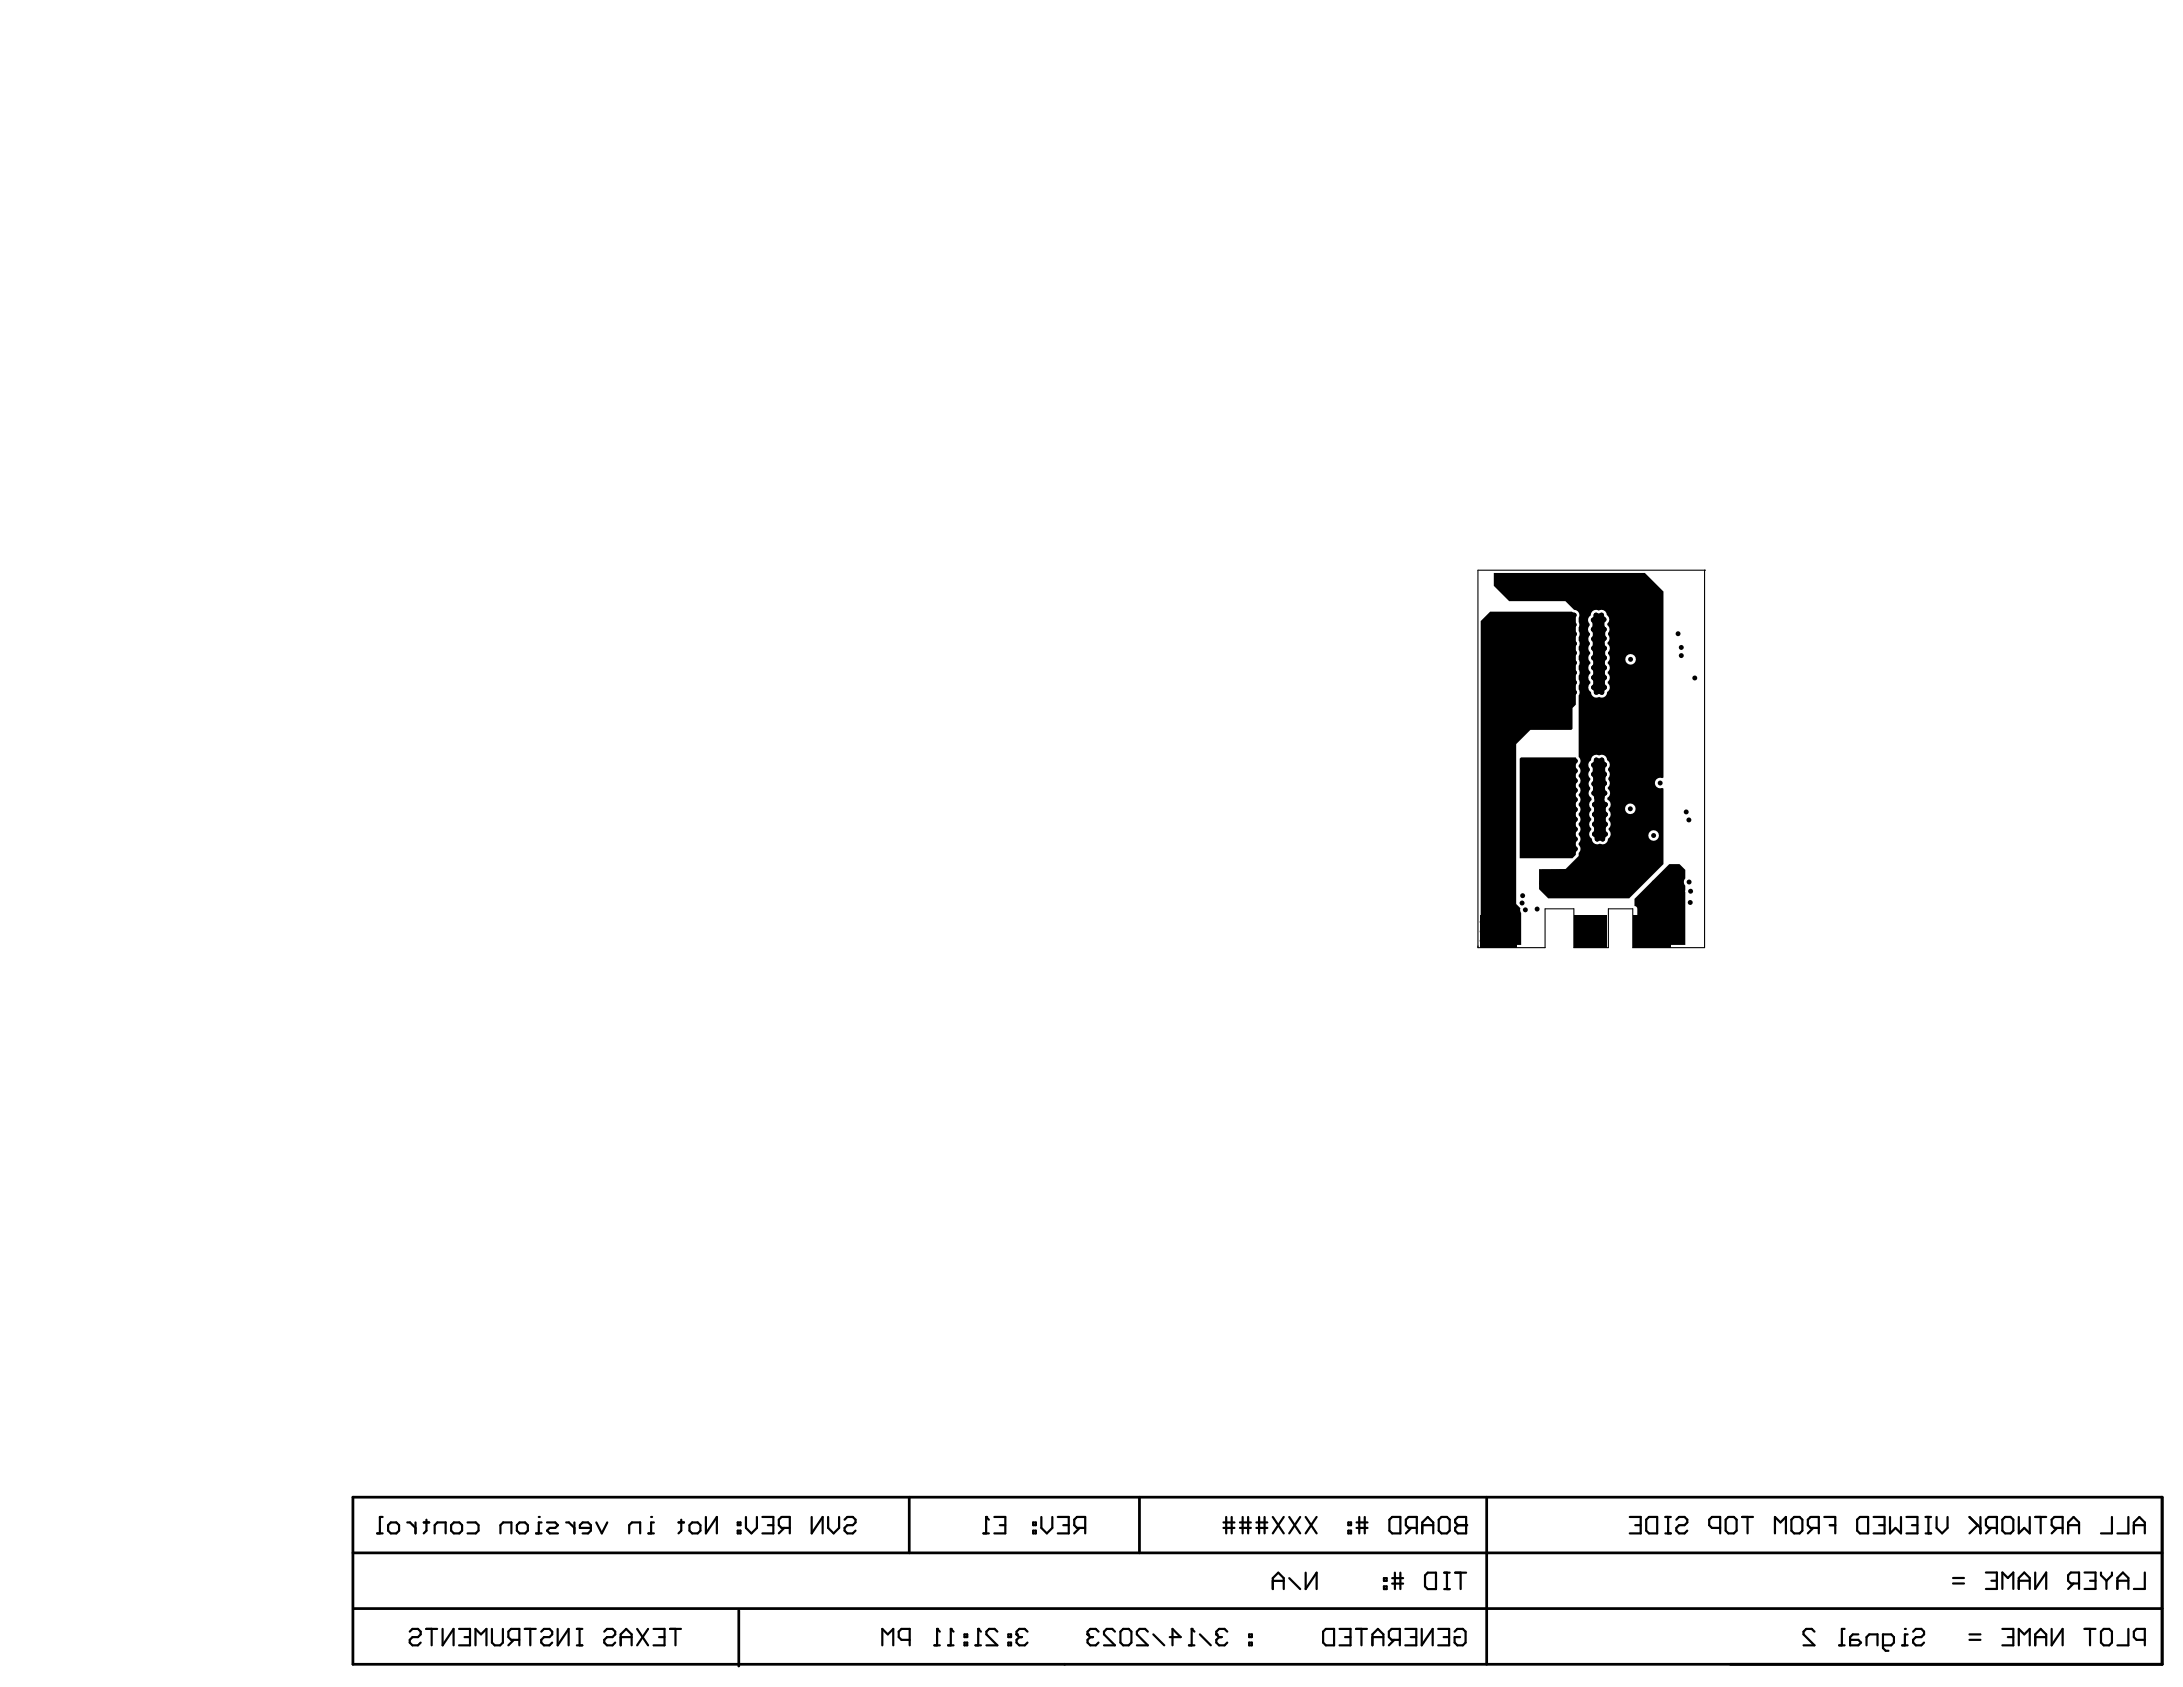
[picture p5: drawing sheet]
<svg xmlns="http://www.w3.org/2000/svg" width="279mm" height="216mm" viewBox="0 0 279 216" stroke-linecap="round" stroke-linejoin="round" font-family="sans-serif">
<path d="M189.2 73h.1M189.2 73v48.3h8.6v-5h3.6v5h4.5v-5h3.1v5h9.2v-48.3M189.2 73h29M218.2 73h.1" fill="none" stroke="#000" stroke-width=".14"/>
<path d="M45.2 198.7h231.5M116.4 191.6v7.1M145.8 191.6v7.1M190.3 191.6v21.4M276.7 191.6v21.4h-231.5v-21.4h231.5v21.4M45.2 205.9h231.5M94.6 206.1v7.1" fill="none" stroke="#000" stroke-width=".35"/>
<g fill="none" stroke="#000" stroke-width=".28">
<path d="M48.3 196.2h.7M49 194.1h-.4v2.1M50 194.8h.7l.4 .4v.7l-.4 .3h-.7l-.3-.3v-.7zM52.1 194.8h.4l.7 .7M53.2 194.8v1.4M54.2 194.8h.7M54.6 194.5v1.4l-.4 .3M55.6 196.2v-1l.4-.4h1v1.4M57.7 195.2l.4-.4h.7l.3 .4v.7l-.3 .3h-.7l-.4-.3zM59.8 194.8h1.1l.3 .4v.7l-.3 .3h-1.1M64.1 196.2v-1l.3-.4h1.1v1.4M66.5 194.8h.7l.4 .4v.7l-.4 .3h-.7l-.3-.3v-.7z"/>
<path d="M68.6 196.2h.7M69 194.1h.1M69.3 194.8h-.3v1.4M70 194.8h1.1l.3 .4-.3 .3h-.7l-.4 .4 .4 .3h1M72.5 194.8h.3l.7 .7M73.5 194.8v1.4M75.6 195.5h-1.4v-.3l.4-.4h.7l.3 .4v.7l-.3 .3h-.7M76.3 194.8l.7 1.4 .7-1.4M80.5 196.2v-1l.4-.4h1v1.4M83 196.2h.7M83.3 194.1h.1M83.7 194.8h-.4v1.4"/>
<path d="M86.8 194.8h.7M87.2 194.5v1.4l-.4 .3M88.2 195.2l.4-.4h.7l.3 .4v.7l-.3 .3h-.7l-.4-.3zM90.3 194.1v2.1l1.5-2.1v2.1M94.4 195.9h.4v.3h-.4zM94.4 194.8h.4v.4h-.4zM95.5 194.1v1.4l.7 .7 .7-.7v-1.4M97.6 194.1h1.4v2.1h-1.4M98.3 195.2h.7M100.4 195.5l-.7 .7M101.1 195.5h-1.1l-.3-.3v-.7l.3-.4h1.1v2.1M103.9 194.1v2.1l1.4-2.1v2.1"/>
<path d="M106 194.1v1.4l.7 .7 .7-.7v-1.4M108.1 194.5l.3-.4h.7l.4 .4v.3l-.4 .4h-.7l-.3 .3v.4l.3 .3h.7l.4-.3M125.9 196.2h.7M126.2 194.1h.1M126.2 194.1l.4 .4M126.2 194.1v2.1M127.3 194.1h1.4v2.1h-1.4M128 195.2h.7M132.2 195.9h.4v.3h-.4zM132.2 194.8h.4v.4h-.4zM133.3 194.1v1.4l.7 .7 .7-.7v-1.4M135.4 194.1h1.4v2.1h-1.4"/>
<path d="M136.1 195.2h.7M138.2 195.5l-.7 .7M138.9 195.5h-1.1l-.3-.3v-.7l.3-.4h1.1v2.1M156.6 194.8h1.4M156.6 195.5h1.4M156.9 194.1v2.1M157.6 194.1v2.1M158.7 194.8h1.4M158.7 195.5h1.4M159 194.1v2.1M159.7 194.1v2.1M160.8 194.8h1.4"/>
<path d="M160.8 195.5h1.4M161.2 194.1v2.1M161.9 194.1v2.1M162.9 194.1l1.4 2.1M164.3 194.1l-1.4 2.1M165 194.1l1.4 2.1M166.4 194.1l-1.4 2.1M167.1 194.1l1.4 2.1M168.5 194.1l-1.4 2.1M172.6 195.9h.3v.3h-.3zM172.6 194.8h.3v.4h-.3zM173.6 194.8h1.4"/>
<path d="M173.6 195.5h1.4M174 194.1v2.1M174.7 194.1v2.1M177.8 194.5l.4-.4h1v2.1h-1l-.4-.3zM180.6 195.5l-.7 .7M181.3 195.5h-1l-.4-.3v-.7l.4-.4h1v2.1M182 195.2h1.4M182 196.2v-1.4l.7-.7 .7 .7v1.4M184.1 194.5l.4-.4h.7l.3 .4v1.4l-.3 .3h-.7l-.4-.3zM186.2 194.5l.4-.4h1v2.1h-1l-.4-.3v-.4l.4-.3-.4-.4zM186.6 195.2h1M187.6 195.2h.1"/>
<path d="M208.6 194.1h1.4v2.1h-1.4M209.3 195.2h.7M210.7 194.5l.3-.4h1.1v2.1h-1.1l-.3-.3zM213.1 196.2h.8M213.1 194.1h.8M213.5 194.1v2.1M214.6 194.5l.3-.4h.7l.4 .4v.3l-.4 .4h-.7l-.3 .3v.4l.3 .3h.7l.4-.3M220.2 195.5h-1.1l-.3-.3v-.7l.3-.4h1.1v2.1M220.9 194.5l.3-.4h.7l.4 .4v1.4l-.4 .3h-.7l-.3-.3zM223 194.1h1.4M223.7 194.1v2.1M227.2 196.2v-2.1l.7 .7 .7-.7v2.1"/>
<path d="M229.3 194.5l.3-.4h.7l.4 .4v1.4l-.4 .3h-.7l-.3-.3zM232.1 195.5l-.7 .7M232.8 195.5h-1.1l-.3-.3v-.7l.3-.4h1.1v2.1M233.5 194.1h1.4v2.1M234.2 195.2h.7M237.7 194.5l.3-.4h1.1v2.1h-1.1l-.3-.3zM239.8 194.1h1.4v2.1h-1.4M240.5 195.2h.7M241.9 194.1v2.1l.7-.7 .7 .7v-2.1M244 194.1h1.4v2.1h-1.4M244.7 195.2h.7M246.5 196.2h.7"/>
<path d="M246.5 194.1h.7M246.8 194.1v2.1M247.9 194.1v1.4l.7 .7 .7-.7v-1.4M252.1 194.1l1.4 1.4M253.1 195.2l-1 1M253.5 194.1v2.1M254.9 195.5l-.7 .7M255.6 195.5h-1.1l-.3-.3v-.7l.3-.4h1.1v2.1M256.3 194.5l.3-.4h.7l.4 .4v1.4l-.4 .3h-.7l-.3-.3zM258.4 194.1v2.1l.7-.7 .7 .7v-2.1M260.5 194.1h1.4M261.2 194.1v2.1"/>
<path d="M263.3 195.5l-.7 .7M264 195.5h-1.1l-.3-.3v-.7l.3-.4h1.1v2.1M264.7 195.2h1.4M264.7 196.2v-1.4l.7-.7 .7 .7v1.4M270.3 194.1v2.1h-1.4M272.4 194.1v2.1h-1.4M273.1 195.2h1.4M273.1 196.2v-1.4l.7-.7 .7 .7v1.4M52.4 208.8l.4-.3h.7l.3 .3v.4l-.3 .3h-.7l-.4 .4v.3l.4 .4h.7l.3-.4M54.5 208.5h1.4M55.2 208.5v2.1M56.6 208.5v2.1l1.5-2.1v2.1"/>
<path d="M58.8 208.5h1.4v2.1h-1.4M59.5 209.5h.7M60.9 210.6v-2.1l.7 .7 .7-.7v2.1M63 208.5v1.7l.3 .4h.7l.4-.4v-1.7M65.8 209.9l-.7 .7M66.5 209.9h-1.1l-.3-.4v-.7l.3-.3h1.1v2.1M67.2 208.5h1.4M67.9 208.5v2.1M69.3 208.8l.3-.3h.7l.4 .3v.4l-.4 .3h-.7l-.3 .4v.3l.3 .4h.7l.4-.4M71.4 208.5v2.1l1.4-2.1v2.1M73.8 208.5h.7M73.8 210.6h.7"/>
<path d="M74.2 208.5v2.1M77.3 208.8l.4-.3h.7l.3 .3v.4l-.3 .3h-.7l-.4 .4v.3l.4 .4h.7l.3-.4M79.4 209.5h1.4M79.4 210.6v-1.4l.7-.7 .7 .7v1.4M81.5 208.5l1.4 2.1M82.9 208.5l-1.4 2.1M83.6 208.5h1.5v2.1h-1.5M84.4 209.5h.7M85.8 208.5h1.4M86.5 208.5v2.1M112.9 210.6v-2.1l.7 .7 .7-.7v2.1M116.4 209.9h-1l-.4-.4v-.7l.4-.3h1v2.1"/>
<path d="M119.6 210.6h.7M119.9 208.5h.1M119.9 208.5v2.1M119.9 208.5l.4 .3M121.3 210.6h.7M121.7 208.5h.1M121.7 208.5v2.1M121.7 208.5l.3 .3M123.4 209.2h.4v.3h-.4zM123.4 210.2h.4v.4h-.4zM124.8 210.6h.7M125.2 208.5h.1"/>
<path d="M125.2 208.5v2.1M125.2 208.5l.3 .3M127.7 208.8l-.4-.3h-.7l-.4 .3v.4l1.5 1.4h-1.5M129.1 209.2h.3v.3h-.3zM129.1 210.2h.3v.4h-.3zM130.1 209.2h.1M130.1 209.2l.4 .3M130.5 209.5h.3M130.5 209.5l-.4 .4v.3l.4 .4h.7l.3-.4M131.5 208.8l-.3-.3h-.7l-.4 .3v.4M139.2 209.2h.1M139.2 209.2l.3 .3"/>
<path d="M139.5 209.5h.4M139.5 209.5l-.3 .4v.3l.3 .4h.7l.4-.4M140.6 208.8l-.4-.3h-.7l-.3 .3v.4M142.7 208.8l-.3-.3h-.7l-.4 .3v.4l1.4 1.4h-1.4M143.4 208.8l.4-.3h.7l.3 .3v1.4l-.3 .4h-.7l-.4-.4zM146.9 208.8l-.3-.3h-.7l-.4 .3v.4l1.4 1.4h-1.4M147.6 209.2l1.4 1.4M149.7 209.5h1.4l-1-1v2.1M152.2 210.6h.7M152.5 208.5h.1M152.5 208.5v2.1M152.5 208.5l.4 .3"/>
<path d="M153.6 209.2l1.4 1.4M155.7 209.2h.1M155.7 209.2l.3 .3M156 209.5h.4M156 209.5l-.3 .4v.3l.3 .4h.7l.4-.4M157.1 208.8l-.4-.3h-.7l-.3 .3v.4M159.9 209.2h.3v.3h-.3zM159.9 210.2h.3v.4h-.3zM162.9 202.3h1.4M162.9 203.4v-1.4l.7-.7 .7 .7v1.4M165 202l1.4 1.4M167.1 201.3v2.1l1.4-2.1v2.1"/>
<path d="M169.3 208.8l.4-.3h1v2.1h-1l-.4-.4zM171.4 208.5h1.5v2.1h-1.5M172.1 209.5h.8M173.6 208.5h1.4M174.3 208.5v2.1M175.7 209.5h1.4M175.7 210.6v-1.4l.7-.7 .7 .7v1.4M177.1 203h.4v.4h-.4zM177.1 202h.4v.3h-.4zM178.2 202h1.4M178.2 202.7h1.4M178.5 209.9l-.7 .7"/>
<path d="M178.5 201.3v2.1M179.2 209.9h-1.1l-.3-.4v-.7l.3-.3h1.1v2.1M179.2 201.3v2.1M179.9 208.5h1.4v2.1h-1.4M180.6 209.5h.7M182 208.5v2.1l1.4-2.1v2.1M182.7 201.3h1.1v2.1h-1.1l-.3-.4v-1.4zM184.1 208.5h1.4v2.1h-1.4M184.8 209.5h.7M184.8 201.3h.7M184.8 203.4h.7M185.2 201.3v2.1"/>
<path d="M186.2 208.8l.3-.3h.7l.4 .3v1.4l-.4 .4h-.7l-.3-.4v-.7h.7M186.2 201.3h1.4M186.9 201.3v2.1M232.2 208.8l-.3-.3h-.7l-.4 .3v.4l1.4 1.4h-1.4M235.4 210.6h.7M236.1 208.5h-.4v2.1M237.8 209.2h-.7l-.3 .3v1.1h1l.4-.4-.4-.3h-1M238.9 210.6v-1.1l.3-.3h1.1v1.4M241 210.6h1.1l.3-.4v-.7l-.3-.3h-1.1v1.7l.3 .4h.4M243.5 210.6h.7M243.8 208.5h.1M244.2 209.2h-.4v1.4"/>
<path d="M244.9 208.8l.3-.3h.7l.4 .3v.4l-.4 .3h-.7l-.3 .4v.3l.3 .4h.7l.4-.4M250 202.7h1.4M250 202h1.4M252.1 209.2h1.4M252.1 209.9h1.4M254.2 201.2h1.4v2.2h-1.4M254.9 202.3h.7M256.3 208.5h1.4v2.1h-1.4M256.3 203.4v-2.2l.7 .8 .7-.8v2.2M257 209.5h.7M258.4 203.4v-1.4l.7-.8 .7 .8v1.4M258.4 210.6v-2.1l.7 .7 .7-.7v2.1"/>
<path d="M258.4 202.3h1.4M260.5 209.5h1.4M260.5 201.2v2.2l1.4-2.2v2.2M260.5 210.6v-1.4l.7-.7 .7 .7v1.4M262.6 208.5v2.1l1.4-2.1v2.1M265.4 202.7l-.7 .7M266.1 202.7h-1.1l-.3-.4v-.7l.3-.4h1.1v2.2M266.8 208.5h1.4M266.8 201.2h1.4v2.2h-1.4M267.5 202.3h.7M267.5 208.5v2.1M268.9 208.8l.4-.3h.7l.3 .3v1.4l-.3 .4h-.7l-.4-.4z"/>
<path d="M268.9 201.2v.4l.7 .7M269.6 202.3v1.1M270.3 201.2v.4l-.7 .7M271 203.4v-1.4l.7-.8 .7 .8v1.4M271 202.3h1.4M272.4 208.5v2.1h-1.4M274.5 209.9h-1l-.4-.4v-.7l.4-.3h1v2.1M274.5 201.2v2.2h-1.4"/>
</g>
<g fill="#000">
<path d="M189.5 79.5l1.2-1.2h10.5l.1 .1a.37 .37 0 0 1 .4 .1 .37 .37 0 0 1 0 .4v.7l.1 .3-.1 .9a.64 .64 0 0 1 0 .7v.5a.64 .64 0 0 1 0 .8v.4a.64 .64 0 0 1 0 .7v.5a.64 .64 0 0 1 0 .8v.5a.64 .64 0 0 1 0 .8v.5a.64 .64 0 0 1 0 .7v.5a.64 .64 0 0 1 0 .8v1.2l-.4 .4v2.7l-.2 .1h-5.2l-1.8 1.8v20.5l.5 .5v.2l.1 .4v4.1h-5.2zM204.1 78.5l.2-.1 .4 .1a.42 .42 0 0 1 .5 0 .42 .42 0 0 1 .2 .4 .51 .51 0 0 1 0 .8v.4l.1 .2a.35 .35 0 0 1 0 .6v.5a.38 .38 0 0 1 0 .6l-.1 .2v.4a.44 .44 0 0 1 .1 .7v.5a.57 .57 0 0 1-.1 .8v.4a.49 .49 0 0 1 0 .9v.4a.47 .47 0 0 1 0 .8v.4l.1 .2a.36 .36 0 0 1 .2 .4 .36 .36 0 0 1-.3 .3 .43 .43 0 0 1-.5 .5h-.7l-.4-.6a.45 .45 0 0 1 .1-.7v-.5a.49 .49 0 0 1 0-.8v-.5a.44 .44 0 0 1 0-.7v-.5a.54 .54 0 0 1 0-.8l-.1-.5a.5 .5 0 0 1 0-.8v-.5a.66 .66 0 0 1 .1-.7l-.1-.5a.45 .45 0 0 1 0-.6v-.6a.39 .39 0 0 1-.2-.3 .39 .39 0 0 1 .3-.3zM194.5 97.1l.2-.2h7l.1 .2a.45 .45 0 0 1-.1 .7l.1 .5a.45 .45 0 0 1-.1 .8l.1 .5a.45 .45 0 0 1-.1 .7l.1 .5a.45 .45 0 0 1-.1 .8l.1 .4a.45 .45 0 0 1-.1 .7l.1 .6a.45 .45 0 0 1-.1 .7l.1 .5a.45 .45 0 0 1-.1 .8l.1 .5a.45 .45 0 0 1-.1 .7l.1 .6a.45 .45 0 0 1-.1 .7l.1 .5a.45 .45 0 0 1-.1 .8v.3l-.4 .4h-6.8zM204.1 97h.2l.4 .1a.36 .36 0 0 1 .4-.1 .36 .36 0 0 1 .2 .3l.1 .2a.42 .42 0 0 1 .3 .3 .42 .42 0 0 1-.2 .4v.5a.42 .42 0 0 1 0 .7v.5a.45 .45 0 0 1 .1 .6l-.2 .2 .1 .5a.38 .38 0 0 1 .2 .4 .38 .38 0 0 1-.3 .3v.6l-.1 .1h-1.1l-.1-.1a.91 .91 0 0 0-.4-.9v-.2l.2-.3-.1-.5a.46 .46 0 0 1 .1-.7v-.4a.6 .6 0 0 1-.1-.7v-.6a.39 .39 0 0 1-.1-.4 .39 .39 0 0 1 .2-.3zM204.1 102.3h1.2l.2 .3a.42 .42 0 0 1 .1 .8l-.1 .4a.49 .49 0 0 1 0 .9v.4a.49 .49 0 0 1 0 .8l.1 .5a.38 .38 0 0 1 .2 .4 .38 .38 0 0 1-.3 .3l-.1 .2a.36 .36 0 0 1-.1 .4 .36 .36 0 0 1-.5-.1h-.1a.36 .36 0 0 1-.4 .1 .36 .36 0 0 1-.2-.4l-.1-.2a.46 .46 0 0 1 0-.7v-.5a.49 .49 0 0 1 0-.8v-.4a.49 .49 0 0 1 0-.9v-.4a.62 .62 0 0 1 .1-.9zM209.2 115l4.4-4.4h1.4l.7 .7v1.1a.67 .67 0 0 0 0 1v7.5h-6.1v-4.6a.36 .36 0 0 0-.4-.3z"/>
<path d="M191.2 73.3h19.3l2.4 2.4v23.8l-.1 .1a.69 .69 0 0 0-1 .6 .69 .69 0 0 0 1 .6l.1 .1v9.7l-4.4 4.4h-10.3l-1.2-1.2v-2.6h3.4l1.6-1.7v-.3a.65 .65 0 0 0 0-1.1v-.2a.65 .65 0 0 0 0-1v-.3a.65 .65 0 0 0 0-1v-.2a.65 .65 0 0 0 0-1.1v-.2a.65 .65 0 0 0 0-1v-.3a.65 .65 0 0 0 0-1v-.1a.65 .65 0 0 0 0-1.1v-.2a.65 .65 0 0 0 0-1v-.2a.65 .65 0 0 0 0-1.1v-.2a.65 .65 0 0 0 0-1v-7.9l.2-.4-.2-.4v-.5l.2-.4-.2-.3v-.5l.2-.4-.2-.4v-.5l.2-.4-.2-.4v-.5l.2-.3-.2-.4v-.4l.2-.4-.2-.4v-.5l.2-.4-.2-.3 .1-.9-.1-.8a.69 .69 0 0 0-.6-1.1l-1-1.1h-7.2l-2-1.9zM203.8 78.2l-.2 .5a.73 .73 0 0 0-.1 1.2v.1a.72 .72 0 0 0 0 1.1v.2a.71 .71 0 0 0 0 1v.1a.73 .73 0 0 0 0 1.1v.2a.65 .65 0 0 0 .1 1v.2a.65 .65 0 0 0 0 1.1v.2a.65 .65 0 0 0 0 1v.2a.71 .71 0 0 0 0 1.2 .71 .71 0 0 0 1.1 .6 .71 .71 0 0 0 1-.7 .65 .65 0 0 0 .1-1.1v-.2a.65 .65 0 0 0 0-1v-.2a.65 .65 0 0 0 0-1.1v-.2a.65 .65 0 0 0 0-1v-.2a.66 .66 0 0 0 0-1.1l-.1-.1a.78 .78 0 0 0 .1-1.1v-.2a.72 .72 0 0 0-.1-1v-.2a.71 .71 0 0 0 0-1.1 .71 .71 0 0 0-1.1-.6 .65 .65 0 0 0-.8 .1zM208 84.4a.7 .7 0 0 0 1.4 0 .7 .7 0 0 0-1.4 0zM203.8 96.8l-.2 .5a.73 .73 0 0 0-.1 1.1v.2a.72 .72 0 0 0 0 1v.2a.71 .71 0 0 0 0 1v.2a.71 .71 0 0 0 .2 1.1v.3a.68 .68 0 0 0 0 1.1v.2a.65 .65 0 0 0 0 1.1v.2a.65 .65 0 0 0 0 1v.2a.71 .71 0 0 0 0 1.2 .71 .71 0 0 0 1.1 .6 .71 .71 0 0 0 1-.7 .65 .65 0 0 0 .1-1.1v-.2a.65 .65 0 0 0 0-1v-.2a.65 .65 0 0 0 0-1.1v-.2a.67 .67 0 0 0-.2-1.2v-.2a.68 .68 0 0 0 .1-1.1v-.2a.78 .78 0 0 0 0-1v-.2a.71 .71 0 0 0 0-1v-.2a.67 .67 0 0 0-.1-1.1 .71 .71 0 0 0-1.1-.6 .65 .65 0 0 0-.8 .1zM208 103.5a.68 .68 0 0 0 1.3 0 .68 .68 0 0 0-1.3 0zM211 106.9a.68 .68 0 0 0 1.3 0 .68 .68 0 0 0-1.3 0z"/>
<circle cx="192" cy="79.4" r=".32"/>
<circle cx="192.4" cy="78.7" r=".32"/>
<circle cx="192.4" cy="79.9" r=".32"/>
<circle cx="192.6" cy="75.2" r=".32"/>
<circle cx="192.7" cy="79.4" r=".32"/>
<circle cx="192.9" cy="74.6" r=".32"/>
<circle cx="193.1" cy="78.7" r=".32"/>
<circle cx="193.1" cy="79.9" r=".32"/>
<circle cx="193.3" cy="75.2" r=".32"/>
<circle cx="193.3" cy="74" r=".32"/>
<circle cx="193.4" cy="79.4" r=".32"/>
<circle cx="193.6" cy="74.6" r=".32"/>
<circle cx="193.8" cy="78.7" r=".32"/>
<circle cx="193.8" cy="79.9" r=".32"/>
<circle cx="194" cy="75.2" r=".32"/>
<circle cx="194" cy="74" r=".32"/>
<circle cx="194.1" cy="79.4" r=".32"/>
<circle cx="194.3" cy="74.6" r=".32"/>
<circle cx="194.5" cy="78.7" r=".32"/>
<circle cx="194.5" cy="79.9" r=".32"/>
<circle cx="194.7" cy="75.2" r=".32"/>
<circle cx="194.7" cy="74" r=".32"/>
<circle cx="194.8" cy="79.4" r=".32"/>
<circle cx="195" cy="74.6" r=".32"/>
<circle cx="195.2" cy="78.7" r=".32"/>
<circle cx="195.2" cy="79.9" r=".32"/>
<circle cx="195.4" cy="75.2" r=".32"/>
<circle cx="195.4" cy="74" r=".32"/>
<circle cx="195.5" cy="79.4" r=".32"/>
<circle cx="195.7" cy="74.6" r=".32"/>
<circle cx="195.9" cy="78.7" r=".32"/>
<circle cx="195.9" cy="79.9" r=".32"/>
<circle cx="196.1" cy="75.2" r=".32"/>
<circle cx="196.1" cy="74" r=".32"/>
<circle cx="196.2" cy="79.4" r=".32"/>
<circle cx="196.4" cy="74.6" r=".32"/>
<circle cx="196.6" cy="78.7" r=".32"/>
<circle cx="196.6" cy="79.9" r=".32"/>
<circle cx="196.8" cy="75.2" r=".32"/>
<circle cx="196.8" cy="74" r=".32"/>
<circle cx="196.9" cy="79.4" r=".32"/>
<circle cx="197.1" cy="74.6" r=".32"/>
<circle cx="197.3" cy="79.9" r=".32"/>
<circle cx="197.3" cy="78.7" r=".32"/>
<circle cx="197.5" cy="75.2" r=".32"/>
<circle cx="197.5" cy="74" r=".32"/>
<circle cx="197.6" cy="79.4" r=".32"/>
<circle cx="197.8" cy="74.6" r=".32"/>
<circle cx="198" cy="78.7" r=".32"/>
<circle cx="198" cy="79.9" r=".32"/>
<circle cx="198.2" cy="75.2" r=".32"/>
<circle cx="198.2" cy="74" r=".32"/>
<circle cx="198.3" cy="79.4" r=".32"/>
<circle cx="198.5" cy="74.6" r=".32"/>
<circle cx="198.7" cy="79.9" r=".32"/>
<circle cx="198.7" cy="78.7" r=".32"/>
<circle cx="198.9" cy="75.2" r=".32"/>
<circle cx="198.9" cy="74" r=".32"/>
<circle cx="199" cy="79.4" r=".32"/>
<circle cx="199.2" cy="74.6" r=".32"/>
<circle cx="199.4" cy="79.9" r=".32"/>
<circle cx="199.4" cy="78.7" r=".32"/>
<circle cx="199.6" cy="75.2" r=".32"/>
<circle cx="199.6" cy="74" r=".32"/>
<circle cx="199.7" cy="79.4" r=".32"/>
<circle cx="199.9" cy="74.6" r=".32"/>
<circle cx="200.1" cy="78.7" r=".32"/>
<circle cx="200.1" cy="79.9" r=".32"/>
<circle cx="200.3" cy="75.2" r=".32"/>
<circle cx="200.3" cy="74" r=".32"/>
<circle cx="200.4" cy="79.4" r=".32"/>
<circle cx="200.6" cy="74.6" r=".32"/>
<circle cx="200.8" cy="79.9" r=".32"/>
<circle cx="200.8" cy="78.7" r=".32"/>
<circle cx="201" cy="75.2" r=".32"/>
<circle cx="201" cy="74" r=".32"/>
<circle cx="201.1" cy="79.4" r=".32"/>
<circle cx="201.3" cy="74.6" r=".32"/>
<circle cx="201.5" cy="78.7" r=".32"/>
<circle cx="201.5" cy="79.9" r=".32"/>
<circle cx="201.7" cy="75.2" r=".32"/>
<circle cx="201.7" cy="74" r=".32"/>
<circle cx="202" cy="74.6" r=".32"/>
<circle cx="202.4" cy="75.2" r=".32"/>
<circle cx="202.4" cy="74" r=".32"/>
<circle cx="202.7" cy="74.6" r=".32"/>
<circle cx="203.1" cy="75.2" r=".32"/>
<circle cx="203.1" cy="74" r=".32"/>
<circle cx="203.4" cy="74.6" r=".32"/>
<circle cx="203.8" cy="75.2" r=".32"/>
<circle cx="203.8" cy="74" r=".32"/>
<circle cx="203.9" cy="79.4" r=".32"/>
<circle cx="204.1" cy="74.6" r=".32"/>
<circle cx="204.3" cy="78.7" r=".32"/>
<circle cx="204.3" cy="79.9" r=".32"/>
<circle cx="204.5" cy="75.2" r=".32"/>
<circle cx="204.5" cy="74" r=".32"/>
<circle cx="204.6" cy="79.4" r=".32"/>
<circle cx="205" cy="79.9" r=".32"/>
<circle cx="205" cy="78.7" r=".32"/>
<circle cx="205.2" cy="75.2" r=".32"/>
<circle cx="205.3" cy="79.3" r=".32"/>
<circle cx="192" cy="80.5" r=".32"/>
<circle cx="192" cy="84.2" r=".32"/>
<circle cx="192" cy="83" r=".32"/>
<circle cx="192" cy="85.5" r=".32"/>
<circle cx="192" cy="86.7" r=".32"/>
<circle cx="192" cy="88" r=".32"/>
<circle cx="192" cy="81.8" r=".32"/>
<circle cx="192.4" cy="87.3" r=".32"/>
<circle cx="192.4" cy="82.4" r=".32"/>
<circle cx="192.4" cy="84.8" r=".32"/>
<circle cx="192.4" cy="81.1" r=".32"/>
<circle cx="192.4" cy="88.6" r=".32"/>
<circle cx="192.4" cy="83.6" r=".32"/>
<circle cx="192.4" cy="86.1" r=".32"/>
<circle cx="192.7" cy="80.5" r=".32"/>
<circle cx="192.7" cy="84.2" r=".32"/>
<circle cx="192.7" cy="83" r=".32"/>
<circle cx="192.7" cy="85.5" r=".32"/>
<circle cx="192.7" cy="86.7" r=".32"/>
<circle cx="192.7" cy="88" r=".32"/>
<circle cx="192.7" cy="81.8" r=".32"/>
<circle cx="193.1" cy="87.3" r=".32"/>
<circle cx="193.1" cy="82.4" r=".32"/>
<circle cx="193.1" cy="81.1" r=".32"/>
<circle cx="193.1" cy="84.8" r=".32"/>
<circle cx="193.1" cy="83.6" r=".32"/>
<circle cx="193.1" cy="88.6" r=".32"/>
<circle cx="193.1" cy="86.1" r=".32"/>
<circle cx="193.4" cy="80.5" r=".32"/>
<circle cx="193.4" cy="84.2" r=".32"/>
<circle cx="193.4" cy="83" r=".32"/>
<circle cx="193.4" cy="85.5" r=".32"/>
<circle cx="193.4" cy="86.7" r=".32"/>
<circle cx="193.4" cy="88" r=".32"/>
<circle cx="193.4" cy="81.8" r=".32"/>
<circle cx="193.8" cy="87.3" r=".32"/>
<circle cx="193.8" cy="84.8" r=".32"/>
<circle cx="193.8" cy="81.1" r=".32"/>
<circle cx="193.8" cy="82.4" r=".32"/>
<circle cx="193.8" cy="83.6" r=".32"/>
<circle cx="193.8" cy="88.6" r=".32"/>
<circle cx="193.8" cy="86.1" r=".32"/>
<circle cx="194.1" cy="80.5" r=".32"/>
<circle cx="194.2" cy="84.2" r=".32"/>
<circle cx="194.2" cy="83" r=".32"/>
<circle cx="194.2" cy="85.5" r=".32"/>
<circle cx="194.2" cy="88" r=".32"/>
<circle cx="194.2" cy="86.7" r=".32"/>
<circle cx="194.2" cy="81.8" r=".32"/>
<circle cx="194.5" cy="87.3" r=".32"/>
<circle cx="194.5" cy="84.8" r=".32"/>
<circle cx="194.5" cy="82.4" r=".32"/>
<circle cx="194.5" cy="81.1" r=".32"/>
<circle cx="194.5" cy="83.6" r=".32"/>
<circle cx="194.5" cy="88.6" r=".32"/>
<circle cx="194.5" cy="86.1" r=".32"/>
<circle cx="194.8" cy="80.5" r=".32"/>
<circle cx="194.8" cy="91.9" r=".32"/>
<circle cx="194.8" cy="92.7" r=".32"/>
<circle cx="194.9" cy="84.2" r=".32"/>
<circle cx="194.9" cy="83" r=".32"/>
<circle cx="194.9" cy="85.5" r=".32"/>
<circle cx="194.9" cy="88" r=".32"/>
<circle cx="194.9" cy="86.7" r=".32"/>
<circle cx="194.9" cy="81.8" r=".32"/>
<circle cx="195" cy="98" r=".32"/>
<circle cx="195" cy="99.3" r=".32"/>
<circle cx="195.2" cy="87.3" r=".32"/>
<circle cx="195.2" cy="81.1" r=".32"/>
<circle cx="195.2" cy="82.4" r=".32"/>
<circle cx="195.2" cy="84.8" r=".32"/>
<circle cx="195.2" cy="83.6" r=".32"/>
<circle cx="195.2" cy="88.6" r=".32"/>
<circle cx="195.2" cy="86.1" r=".32"/>
<circle cx="195.3" cy="98.7" r=".32"/>
<circle cx="195.3" cy="99.9" r=".32"/>
<circle cx="195.3" cy="97.4" r=".32"/>
<circle cx="195.5" cy="91.9" r=".32"/>
<circle cx="195.5" cy="92.7" r=".32"/>
<circle cx="195.5" cy="80.5" r=".32"/>
<circle cx="195.6" cy="84.2" r=".32"/>
<circle cx="195.6" cy="83" r=".32"/>
<circle cx="195.6" cy="85.5" r=".32"/>
<circle cx="195.6" cy="86.7" r=".32"/>
<circle cx="195.6" cy="88" r=".32"/>
<circle cx="195.6" cy="81.8" r=".32"/>
<circle cx="195.7" cy="98" r=".32"/>
<circle cx="195.7" cy="99.3" r=".32"/>
<circle cx="195.9" cy="87.3" r=".32"/>
<circle cx="195.9" cy="82.4" r=".32"/>
<circle cx="195.9" cy="81.1" r=".32"/>
<circle cx="195.9" cy="84.8" r=".32"/>
<circle cx="195.9" cy="88.6" r=".32"/>
<circle cx="195.9" cy="83.6" r=".32"/>
<circle cx="195.9" cy="86.1" r=".32"/>
<circle cx="196" cy="98.7" r=".32"/>
<circle cx="196" cy="99.9" r=".32"/>
<circle cx="196" cy="97.4" r=".32"/>
<circle cx="196.2" cy="80.5" r=".32"/>
<circle cx="196.2" cy="91.9" r=".32"/>
<circle cx="196.2" cy="92.7" r=".32"/>
<circle cx="196.2" cy="84.2" r=".32"/>
<circle cx="196.2" cy="83" r=".32"/>
<circle cx="196.2" cy="85.5" r=".32"/>
<circle cx="196.2" cy="88" r=".32"/>
<circle cx="196.2" cy="86.7" r=".32"/>
<circle cx="196.2" cy="81.8" r=".32"/>
<circle cx="196.4" cy="98" r=".32"/>
<circle cx="196.4" cy="99.3" r=".32"/>
<circle cx="196.6" cy="87.3" r=".32"/>
<circle cx="196.6" cy="81.1" r=".32"/>
<circle cx="196.6" cy="84.8" r=".32"/>
<circle cx="196.6" cy="82.4" r=".32"/>
<circle cx="196.6" cy="83.6" r=".32"/>
<circle cx="196.6" cy="88.6" r=".32"/>
<circle cx="196.6" cy="86.1" r=".32"/>
<circle cx="196.7" cy="98.7" r=".32"/>
<circle cx="196.7" cy="99.9" r=".32"/>
<circle cx="196.7" cy="97.4" r=".32"/>
<circle cx="196.9" cy="80.5" r=".32"/>
<circle cx="196.9" cy="91.9" r=".32"/>
<circle cx="196.9" cy="92.7" r=".32"/>
<circle cx="196.9" cy="84.2" r=".32"/>
<circle cx="196.9" cy="83" r=".32"/>
<circle cx="196.9" cy="85.5" r=".32"/>
<circle cx="196.9" cy="86.7" r=".32"/>
<circle cx="196.9" cy="88" r=".32"/>
<circle cx="196.9" cy="81.8" r=".32"/>
<circle cx="197.1" cy="98" r=".32"/>
<circle cx="197.1" cy="99.3" r=".32"/>
<circle cx="197.3" cy="87.3" r=".32"/>
<circle cx="197.3" cy="81.1" r=".32"/>
<circle cx="197.3" cy="82.4" r=".32"/>
<circle cx="197.3" cy="84.8" r=".32"/>
<circle cx="197.3" cy="83.6" r=".32"/>
<circle cx="197.3" cy="88.6" r=".32"/>
<circle cx="197.3" cy="86.1" r=".32"/>
<circle cx="197.4" cy="98.7" r=".32"/>
<circle cx="197.4" cy="99.9" r=".32"/>
<circle cx="197.4" cy="97.4" r=".32"/>
<circle cx="197.6" cy="91.9" r=".32"/>
<circle cx="197.6" cy="80.5" r=".32"/>
<circle cx="197.6" cy="92.7" r=".32"/>
<circle cx="197.6" cy="84.2" r=".32"/>
<circle cx="197.6" cy="83" r=".32"/>
<circle cx="197.6" cy="85.5" r=".32"/>
<circle cx="197.6" cy="88" r=".32"/>
<circle cx="197.6" cy="86.7" r=".32"/>
<circle cx="197.6" cy="81.8" r=".32"/>
<circle cx="197.8" cy="98" r=".32"/>
<circle cx="197.8" cy="99.3" r=".32"/>
<circle cx="198" cy="87.3" r=".32"/>
<circle cx="198" cy="81.1" r=".32"/>
<circle cx="198" cy="82.4" r=".32"/>
<circle cx="198" cy="84.8" r=".32"/>
<circle cx="198" cy="83.6" r=".32"/>
<circle cx="198" cy="88.6" r=".32"/>
<circle cx="198" cy="86.1" r=".32"/>
<circle cx="198.1" cy="98.7" r=".32"/>
<circle cx="198.1" cy="99.9" r=".32"/>
<circle cx="198.1" cy="97.4" r=".32"/>
<circle cx="198.3" cy="91.9" r=".32"/>
<circle cx="198.3" cy="80.5" r=".32"/>
<circle cx="198.3" cy="92.7" r=".32"/>
<circle cx="198.3" cy="83" r=".32"/>
<circle cx="198.3" cy="84.2" r=".32"/>
<circle cx="198.3" cy="85.5" r=".32"/>
<circle cx="198.3" cy="86.7" r=".32"/>
<circle cx="198.3" cy="88" r=".32"/>
<circle cx="198.3" cy="81.8" r=".32"/>
<circle cx="198.5" cy="98" r=".32"/>
<circle cx="198.5" cy="99.3" r=".32"/>
<circle cx="198.7" cy="87.3" r=".32"/>
<circle cx="198.7" cy="82.4" r=".32"/>
<circle cx="198.7" cy="84.8" r=".32"/>
<circle cx="198.7" cy="81.1" r=".32"/>
<circle cx="198.7" cy="88.6" r=".32"/>
<circle cx="198.7" cy="83.6" r=".32"/>
<circle cx="198.7" cy="86.1" r=".32"/>
<circle cx="198.8" cy="98.7" r=".32"/>
<circle cx="198.8" cy="99.9" r=".32"/>
<circle cx="198.8" cy="97.4" r=".32"/>
<circle cx="199" cy="91.9" r=".32"/>
<circle cx="199" cy="80.5" r=".32"/>
<circle cx="199" cy="92.7" r=".32"/>
<circle cx="199" cy="84.2" r=".32"/>
<circle cx="199" cy="83" r=".32"/>
<circle cx="199" cy="85.5" r=".32"/>
<circle cx="199" cy="88" r=".32"/>
<circle cx="199" cy="86.7" r=".32"/>
<circle cx="199" cy="81.8" r=".32"/>
<circle cx="199.2" cy="98" r=".32"/>
<circle cx="199.2" cy="99.3" r=".32"/>
<circle cx="199.4" cy="87.3" r=".32"/>
<circle cx="199.4" cy="84.8" r=".32"/>
<circle cx="199.4" cy="82.4" r=".32"/>
<circle cx="199.4" cy="81.1" r=".32"/>
<circle cx="199.4" cy="88.6" r=".32"/>
<circle cx="199.4" cy="83.6" r=".32"/>
<circle cx="199.4" cy="86.1" r=".32"/>
<circle cx="199.5" cy="98.7" r=".32"/>
<circle cx="199.5" cy="99.9" r=".32"/>
<circle cx="199.5" cy="97.4" r=".32"/>
<circle cx="199.7" cy="80.5" r=".32"/>
<circle cx="199.7" cy="91.9" r=".32"/>
<circle cx="199.7" cy="92.7" r=".32"/>
<circle cx="199.8" cy="84.2" r=".32"/>
<circle cx="199.8" cy="83" r=".32"/>
<circle cx="199.8" cy="85.5" r=".32"/>
<circle cx="199.8" cy="88" r=".32"/>
<circle cx="199.8" cy="86.7" r=".32"/>
<circle cx="199.8" cy="81.8" r=".32"/>
<circle cx="199.9" cy="98" r=".32"/>
<circle cx="199.9" cy="99.3" r=".32"/>
<circle cx="200.1" cy="87.3" r=".32"/>
<circle cx="200.1" cy="84.8" r=".32"/>
<circle cx="200.1" cy="81.1" r=".32"/>
<circle cx="200.1" cy="82.4" r=".32"/>
<circle cx="200.1" cy="88.6" r=".32"/>
<circle cx="200.1" cy="83.6" r=".32"/>
<circle cx="200.1" cy="86.1" r=".32"/>
<circle cx="200.2" cy="98.7" r=".32"/>
<circle cx="200.2" cy="99.9" r=".32"/>
<circle cx="200.2" cy="97.4" r=".32"/>
<circle cx="200.4" cy="80.5" r=".32"/>
<circle cx="200.4" cy="91.9" r=".32"/>
<circle cx="200.4" cy="92.7" r=".32"/>
<circle cx="200.5" cy="84.2" r=".32"/>
<circle cx="200.5" cy="83" r=".32"/>
<circle cx="200.5" cy="85.5" r=".32"/>
<circle cx="200.5" cy="88" r=".32"/>
<circle cx="200.5" cy="86.7" r=".32"/>
<circle cx="200.5" cy="81.8" r=".32"/>
<circle cx="200.6" cy="98" r=".32"/>
<circle cx="200.6" cy="99.3" r=".32"/>
<circle cx="200.8" cy="87.3" r=".32"/>
<circle cx="200.8" cy="81.1" r=".32"/>
<circle cx="200.8" cy="82.4" r=".32"/>
<circle cx="200.8" cy="84.8" r=".32"/>
<circle cx="200.8" cy="88.6" r=".32"/>
<circle cx="200.8" cy="83.6" r=".32"/>
<circle cx="200.8" cy="86.1" r=".32"/>
<circle cx="200.9" cy="98.7" r=".32"/>
<circle cx="200.9" cy="99.9" r=".32"/>
<circle cx="200.9" cy="97.4" r=".32"/>
<circle cx="201.1" cy="80.5" r=".32"/>
<circle cx="201.2" cy="84.2" r=".32"/>
<circle cx="201.2" cy="83" r=".32"/>
<circle cx="201.2" cy="85.5" r=".32"/>
<circle cx="201.2" cy="88" r=".32"/>
<circle cx="201.2" cy="86.7" r=".32"/>
<circle cx="201.2" cy="81.8" r=".32"/>
<circle cx="201.3" cy="98" r=".32"/>
<circle cx="201.3" cy="99.3" r=".32"/>
<circle cx="201.5" cy="87.3" r=".32"/>
<circle cx="201.5" cy="84.8" r=".32"/>
<circle cx="201.5" cy="81.1" r=".32"/>
<circle cx="201.5" cy="82.4" r=".32"/>
<circle cx="201.5" cy="88.6" r=".32"/>
<circle cx="201.5" cy="83.6" r=".32"/>
<circle cx="201.5" cy="86.1" r=".32"/>
<circle cx="201.6" cy="98.7" r=".32"/>
<circle cx="201.6" cy="99.9" r=".32"/>
<circle cx="201.6" cy="97.4" r=".32"/>
<circle cx="203.9" cy="80.5" r=".32"/>
<circle cx="204" cy="84.2" r=".32"/>
<circle cx="204" cy="83" r=".32"/>
<circle cx="204" cy="85.5" r=".32"/>
<circle cx="204" cy="86.7" r=".32"/>
<circle cx="204" cy="88" r=".32"/>
<circle cx="204" cy="97.9" r=".32"/>
<circle cx="204" cy="99.1" r=".32"/>
<circle cx="204" cy="81.8" r=".32"/>
<circle cx="204.3" cy="87.3" r=".32"/>
<circle cx="204.3" cy="82.4" r=".32"/>
<circle cx="204.3" cy="81.1" r=".32"/>
<circle cx="204.3" cy="98.5" r=".32"/>
<circle cx="204.3" cy="84.8" r=".32"/>
<circle cx="204.3" cy="83.6" r=".32"/>
<circle cx="204.3" cy="97.3" r=".32"/>
<circle cx="204.3" cy="88.6" r=".32"/>
<circle cx="204.3" cy="86.1" r=".32"/>
<circle cx="204.3" cy="99.7" r=".32"/>
<circle cx="204.6" cy="80.5" r=".32"/>
<circle cx="204.7" cy="84.2" r=".32"/>
<circle cx="204.7" cy="83" r=".32"/>
<circle cx="204.7" cy="85.5" r=".32"/>
<circle cx="204.7" cy="88" r=".32"/>
<circle cx="204.7" cy="86.7" r=".32"/>
<circle cx="204.7" cy="97.9" r=".32"/>
<circle cx="204.7" cy="99.1" r=".32"/>
<circle cx="204.7" cy="81.8" r=".32"/>
<circle cx="205" cy="87.3" r=".32"/>
<circle cx="205" cy="84.8" r=".32"/>
<circle cx="205" cy="98.5" r=".32"/>
<circle cx="205" cy="81.1" r=".32"/>
<circle cx="205" cy="82.4" r=".32"/>
<circle cx="205" cy="97.3" r=".32"/>
<circle cx="205" cy="83.6" r=".32"/>
<circle cx="205" cy="88.6" r=".32"/>
<circle cx="205" cy="86.1" r=".32"/>
<circle cx="205" cy="99.7" r=".32"/>
<circle cx="205.3" cy="80.5" r=".32"/>
<circle cx="205.3" cy="81.7" r=".32"/>
<circle cx="205.4" cy="84.2" r=".32"/>
<circle cx="205.4" cy="83" r=".32"/>
<circle cx="205.4" cy="85.5" r=".32"/>
<circle cx="205.4" cy="97.9" r=".32"/>
<circle cx="205.4" cy="86.7" r=".32"/>
<circle cx="205.4" cy="88" r=".32"/>
<circle cx="205.4" cy="99.1" r=".32"/>
<circle cx="208.7" cy="84.4" r=".32"/>
<circle cx="214.8" cy="81.1" r=".32"/>
<circle cx="215.2" cy="82.9" r=".32"/>
<circle cx="215.2" cy="83.9" r=".32"/>
<circle cx="216.9" cy="86.8" r=".32"/>
<circle cx="189.7" cy="118" r=".32"/>
<circle cx="189.7" cy="119.2" r=".32"/>
<circle cx="190" cy="119.8" r=".32"/>
<circle cx="190" cy="118.6" r=".32"/>
<circle cx="190.4" cy="119.2" r=".32"/>
<circle cx="190.4" cy="118" r=".32"/>
<circle cx="190.7" cy="119.8" r=".32"/>
<circle cx="190.7" cy="118.6" r=".32"/>
<circle cx="191.1" cy="119.2" r=".32"/>
<circle cx="191.1" cy="118" r=".32"/>
<circle cx="191.4" cy="119.8" r=".32"/>
<circle cx="191.4" cy="118.6" r=".32"/>
<circle cx="191.7" cy="119.2" r=".35"/>
<circle cx="191.8" cy="119.2" r=".32"/>
<circle cx="191.8" cy="118" r=".32"/>
<circle cx="192.1" cy="119.8" r=".32"/>
<circle cx="192.1" cy="118.6" r=".32"/>
<circle cx="192.5" cy="118" r=".32"/>
<circle cx="192.5" cy="119.2" r=".32"/>
<circle cx="192.8" cy="119.8" r=".32"/>
<circle cx="192.8" cy="118.6" r=".32"/>
<circle cx="193.2" cy="118" r=".32"/>
<circle cx="193.2" cy="119.2" r=".32"/>
<circle cx="193.5" cy="119.8" r=".32"/>
<circle cx="193.5" cy="118.6" r=".32"/>
<circle cx="193.9" cy="118" r=".32"/>
<circle cx="193.9" cy="119.2" r=".32"/>
<circle cx="194.8" cy="115.6" r=".32"/>
<circle cx="194.9" cy="114.6" r=".32"/>
<circle cx="195" cy="108" r=".32"/>
<circle cx="195" cy="106.8" r=".32"/>
<circle cx="195" cy="100.5" r=".32"/>
<circle cx="195" cy="103" r=".32"/>
<circle cx="195" cy="105.5" r=".32"/>
<circle cx="195" cy="104.2" r=".32"/>
<circle cx="195" cy="109.3" r=".32"/>
<circle cx="195" cy="101.7" r=".32"/>
<circle cx="195.2" cy="116.4" r=".32"/>
<circle cx="195.3" cy="104.9" r=".32"/>
<circle cx="195.3" cy="101.1" r=".32"/>
<circle cx="195.3" cy="102.3" r=".32"/>
<circle cx="195.3" cy="107.4" r=".32"/>
<circle cx="195.3" cy="108.6" r=".32"/>
<circle cx="195.3" cy="103.6" r=".32"/>
<circle cx="195.3" cy="106.1" r=".32"/>
<circle cx="195.7" cy="108" r=".32"/>
<circle cx="195.7" cy="100.5" r=".32"/>
<circle cx="195.7" cy="106.8" r=".32"/>
<circle cx="195.7" cy="103" r=".32"/>
<circle cx="195.7" cy="104.2" r=".32"/>
<circle cx="195.7" cy="105.5" r=".32"/>
<circle cx="195.7" cy="109.3" r=".32"/>
<circle cx="195.7" cy="101.7" r=".32"/>
<circle cx="196" cy="104.9" r=".32"/>
<circle cx="196" cy="101.1" r=".32"/>
<circle cx="196" cy="107.4" r=".32"/>
<circle cx="196" cy="102.3" r=".32"/>
<circle cx="196" cy="108.6" r=".32"/>
<circle cx="196" cy="103.6" r=".32"/>
<circle cx="196" cy="106.1" r=".32"/>
<circle cx="196.4" cy="108" r=".32"/>
<circle cx="196.4" cy="100.5" r=".32"/>
<circle cx="196.4" cy="103" r=".32"/>
<circle cx="196.4" cy="106.8" r=".32"/>
<circle cx="196.4" cy="104.2" r=".32"/>
<circle cx="196.4" cy="105.5" r=".32"/>
<circle cx="196.4" cy="101.7" r=".32"/>
<circle cx="196.4" cy="109.3" r=".32"/>
<circle cx="196.7" cy="104.9" r=".32"/>
<circle cx="196.7" cy="101.1" r=".32"/>
<circle cx="196.7" cy="102.3" r=".32"/>
<circle cx="196.7" cy="107.4" r=".32"/>
<circle cx="196.7" cy="108.6" r=".32"/>
<circle cx="196.7" cy="103.6" r=".32"/>
<circle cx="196.7" cy="106.1" r=".32"/>
<circle cx="196.7" cy="116.3" r=".32"/>
<circle cx="197.1" cy="108" r=".32"/>
<circle cx="197.1" cy="100.5" r=".32"/>
<circle cx="197.1" cy="106.8" r=".32"/>
<circle cx="197.1" cy="103" r=".32"/>
<circle cx="197.1" cy="104.2" r=".32"/>
<circle cx="197.1" cy="105.5" r=".32"/>
<circle cx="197.1" cy="101.7" r=".32"/>
<circle cx="197.1" cy="109.3" r=".32"/>
<circle cx="197.3" cy="113" r=".32"/>
<circle cx="197.4" cy="104.9" r=".32"/>
<circle cx="197.4" cy="101.1" r=".32"/>
<circle cx="197.4" cy="102.3" r=".32"/>
<circle cx="197.4" cy="107.4" r=".32"/>
<circle cx="197.4" cy="108.6" r=".32"/>
<circle cx="197.4" cy="103.6" r=".32"/>
<circle cx="197.4" cy="106.1" r=".32"/>
<circle cx="197.7" cy="113.7" r=".32"/>
<circle cx="197.8" cy="108" r=".32"/>
<circle cx="197.8" cy="103" r=".32"/>
<circle cx="197.8" cy="106.8" r=".32"/>
<circle cx="197.8" cy="100.5" r=".32"/>
<circle cx="197.8" cy="105.5" r=".32"/>
<circle cx="197.8" cy="104.2" r=".32"/>
<circle cx="197.8" cy="109.3" r=".32"/>
<circle cx="197.8" cy="101.7" r=".32"/>
<circle cx="198" cy="113" r=".32"/>
<circle cx="198.1" cy="104.9" r=".32"/>
<circle cx="198.1" cy="101.1" r=".32"/>
<circle cx="198.1" cy="107.4" r=".32"/>
<circle cx="198.1" cy="102.3" r=".32"/>
<circle cx="198.1" cy="108.6" r=".32"/>
<circle cx="198.1" cy="103.6" r=".32"/>
<circle cx="198.1" cy="106.1" r=".32"/>
<circle cx="198.3" cy="113.7" r=".32"/>
<circle cx="198.5" cy="108" r=".32"/>
<circle cx="198.5" cy="106.8" r=".32"/>
<circle cx="198.5" cy="103" r=".32"/>
<circle cx="198.5" cy="100.5" r=".32"/>
<circle cx="198.5" cy="104.2" r=".32"/>
<circle cx="198.5" cy="105.5" r=".32"/>
<circle cx="198.5" cy="109.3" r=".32"/>
<circle cx="198.5" cy="101.7" r=".32"/>
<circle cx="198.7" cy="114.3" r=".32"/>
<circle cx="198.7" cy="113" r=".32"/>
<circle cx="198.8" cy="104.9" r=".32"/>
<circle cx="198.8" cy="101.1" r=".32"/>
<circle cx="198.8" cy="107.4" r=".32"/>
<circle cx="198.8" cy="102.3" r=".32"/>
<circle cx="198.8" cy="108.6" r=".32"/>
<circle cx="198.8" cy="103.6" r=".32"/>
<circle cx="198.8" cy="106.1" r=".32"/>
<circle cx="199" cy="113.7" r=".32"/>
<circle cx="199.2" cy="108" r=".32"/>
<circle cx="199.2" cy="103" r=".32"/>
<circle cx="199.2" cy="100.5" r=".32"/>
<circle cx="199.2" cy="106.8" r=".32"/>
<circle cx="199.2" cy="105.5" r=".32"/>
<circle cx="199.2" cy="104.2" r=".32"/>
<circle cx="199.2" cy="109.3" r=".32"/>
<circle cx="199.2" cy="101.7" r=".32"/>
<circle cx="199.4" cy="114.3" r=".32"/>
<circle cx="199.4" cy="113" r=".32"/>
<circle cx="199.5" cy="104.9" r=".32"/>
<circle cx="199.5" cy="101.1" r=".32"/>
<circle cx="199.5" cy="107.4" r=".32"/>
<circle cx="199.5" cy="102.3" r=".32"/>
<circle cx="199.5" cy="108.6" r=".32"/>
<circle cx="199.5" cy="103.6" r=".32"/>
<circle cx="199.5" cy="106.1" r=".32"/>
<circle cx="199.8" cy="113.7" r=".32"/>
<circle cx="199.9" cy="108" r=".32"/>
<circle cx="199.9" cy="106.8" r=".32"/>
<circle cx="199.9" cy="103" r=".32"/>
<circle cx="199.9" cy="100.5" r=".32"/>
<circle cx="199.9" cy="104.2" r=".32"/>
<circle cx="199.9" cy="105.5" r=".32"/>
<circle cx="199.9" cy="109.3" r=".32"/>
<circle cx="199.9" cy="101.7" r=".32"/>
<circle cx="200.1" cy="114.3" r=".32"/>
<circle cx="200.1" cy="113" r=".32"/>
<circle cx="200.2" cy="104.9" r=".32"/>
<circle cx="200.2" cy="101.1" r=".32"/>
<circle cx="200.2" cy="102.3" r=".32"/>
<circle cx="200.2" cy="107.4" r=".32"/>
<circle cx="200.2" cy="108.6" r=".32"/>
<circle cx="200.2" cy="103.6" r=".32"/>
<circle cx="200.2" cy="106.1" r=".32"/>
<circle cx="200.5" cy="113.7" r=".32"/>
<circle cx="200.6" cy="108" r=".32"/>
<circle cx="200.6" cy="106.8" r=".32"/>
<circle cx="200.6" cy="103" r=".32"/>
<circle cx="200.6" cy="100.5" r=".32"/>
<circle cx="200.6" cy="104.2" r=".32"/>
<circle cx="200.6" cy="105.5" r=".32"/>
<circle cx="200.6" cy="109.3" r=".32"/>
<circle cx="200.6" cy="101.7" r=".32"/>
<circle cx="200.8" cy="114.3" r=".32"/>
<circle cx="200.8" cy="113" r=".32"/>
<circle cx="200.9" cy="104.9" r=".32"/>
<circle cx="200.9" cy="101.1" r=".32"/>
<circle cx="200.9" cy="107.4" r=".32"/>
<circle cx="200.9" cy="102.3" r=".32"/>
<circle cx="200.9" cy="108.6" r=".32"/>
<circle cx="200.9" cy="103.6" r=".32"/>
<circle cx="200.9" cy="106.1" r=".32"/>
<circle cx="201.2" cy="113.7" r=".32"/>
<circle cx="201.3" cy="108" r=".32"/>
<circle cx="201.3" cy="106.8" r=".32"/>
<circle cx="201.3" cy="103" r=".32"/>
<circle cx="201.3" cy="100.5" r=".32"/>
<circle cx="201.3" cy="105.5" r=".32"/>
<circle cx="201.3" cy="104.2" r=".32"/>
<circle cx="201.3" cy="101.7" r=".32"/>
<circle cx="201.3" cy="109.3" r=".32"/>
<circle cx="201.5" cy="114.3" r=".32"/>
<circle cx="201.5" cy="113" r=".32"/>
<circle cx="201.6" cy="104.9" r=".32"/>
<circle cx="201.6" cy="101.1" r=".32"/>
<circle cx="201.6" cy="107.4" r=".32"/>
<circle cx="201.6" cy="102.3" r=".32"/>
<circle cx="201.6" cy="108.6" r=".32"/>
<circle cx="201.6" cy="103.6" r=".32"/>
<circle cx="201.6" cy="106.1" r=".32"/>
<circle cx="201.9" cy="113.7" r=".32"/>
<circle cx="202" cy="119.8" r=".32"/>
<circle cx="202" cy="118.6" r=".32"/>
<circle cx="202.2" cy="114.3" r=".32"/>
<circle cx="202.2" cy="113" r=".32"/>
<circle cx="202.4" cy="118" r=".32"/>
<circle cx="202.4" cy="119.2" r=".32"/>
<circle cx="202.6" cy="113.7" r=".32"/>
<circle cx="202.8" cy="119.8" r=".32"/>
<circle cx="202.8" cy="118.6" r=".32"/>
<circle cx="202.9" cy="114.3" r=".32"/>
<circle cx="202.9" cy="113" r=".32"/>
<circle cx="203.1" cy="118" r=".32"/>
<circle cx="203.1" cy="119.2" r=".32"/>
<circle cx="203.3" cy="113.7" r=".32"/>
<circle cx="203.5" cy="119.8" r=".32"/>
<circle cx="203.5" cy="118.6" r=".32"/>
<circle cx="203.6" cy="114.3" r=".32"/>
<circle cx="203.6" cy="113" r=".32"/>
<circle cx="203.6" cy="119.2" r=".35"/>
<circle cx="203.8" cy="118" r=".32"/>
<circle cx="204" cy="113.7" r=".32"/>
<circle cx="204" cy="100.3" r=".32"/>
<circle cx="204" cy="101.5" r=".32"/>
<circle cx="204.1" cy="103" r=".32"/>
<circle cx="204.1" cy="106.8" r=".32"/>
<circle cx="204.1" cy="104.2" r=".32"/>
<circle cx="204.1" cy="105.5" r=".32"/>
<circle cx="204.2" cy="119.8" r=".32"/>
<circle cx="204.2" cy="118.6" r=".32"/>
<circle cx="204.3" cy="114.3" r=".32"/>
<circle cx="204.3" cy="113" r=".32"/>
<circle cx="204.3" cy="100.9" r=".32"/>
<circle cx="204.3" cy="102.1" r=".32"/>
<circle cx="204.4" cy="104.9" r=".32"/>
<circle cx="204.4" cy="107.4" r=".32"/>
<circle cx="204.4" cy="103.6" r=".32"/>
<circle cx="204.4" cy="106.1" r=".32"/>
<circle cx="204.5" cy="119.2" r=".32"/>
<circle cx="204.5" cy="118" r=".32"/>
<circle cx="204.7" cy="113.7" r=".32"/>
<circle cx="204.7" cy="100.3" r=".32"/>
<circle cx="204.7" cy="101.5" r=".32"/>
<circle cx="204.8" cy="106.8" r=".32"/>
<circle cx="204.8" cy="103" r=".32"/>
<circle cx="204.8" cy="104.2" r=".32"/>
<circle cx="204.8" cy="105.5" r=".32"/>
<circle cx="204.9" cy="119.8" r=".32"/>
<circle cx="204.9" cy="118.6" r=".32"/>
<circle cx="205" cy="114.3" r=".32"/>
<circle cx="205" cy="113" r=".32"/>
<circle cx="205" cy="100.9" r=".32"/>
<circle cx="205" cy="102.1" r=".32"/>
<circle cx="205.1" cy="104.9" r=".32"/>
<circle cx="205.1" cy="107.4" r=".32"/>
<circle cx="205.1" cy="103.6" r=".32"/>
<circle cx="205.1" cy="106.1" r=".32"/>
<circle cx="205.2" cy="119.2" r=".32"/>
<circle cx="205.2" cy="118" r=".32"/>
<circle cx="205.4" cy="113.7" r=".32"/>
<circle cx="205.4" cy="100.2" r=".32"/>
<circle cx="205.4" cy="101.5" r=".32"/>
<circle cx="205.5" cy="106.8" r=".32"/>
<circle cx="205.5" cy="103" r=".32"/>
<circle cx="205.5" cy="105.5" r=".32"/>
<circle cx="205.5" cy="104.2" r=".32"/>
<circle cx="205.7" cy="114.3" r=".32"/>
<circle cx="205.7" cy="113" r=".32"/>
<circle cx="206.1" cy="113.7" r=".32"/>
<circle cx="206.4" cy="114.3" r=".32"/>
<circle cx="206.4" cy="113" r=".32"/>
<circle cx="206.8" cy="113.7" r=".32"/>
<circle cx="207.1" cy="114.3" r=".32"/>
<circle cx="207.1" cy="113" r=".32"/>
<circle cx="207.5" cy="113.7" r=".32"/>
<circle cx="208.7" cy="103.5" r=".32"/>
<circle cx="209.9" cy="119.2" r=".32"/>
<circle cx="209.9" cy="118" r=".32"/>
<circle cx="210.2" cy="119.8" r=".32"/>
<circle cx="210.2" cy="118.6" r=".32"/>
<circle cx="210.5" cy="119.2" r=".32"/>
<circle cx="210.5" cy="118" r=".32"/>
<circle cx="210.9" cy="119.8" r=".32"/>
<circle cx="210.9" cy="118.6" r=".32"/>
<circle cx="211" cy="114.2" r=".32"/>
<circle cx="211.3" cy="118" r=".32"/>
<circle cx="211.3" cy="119.2" r=".32"/>
<circle cx="211.4" cy="113.6" r=".32"/>
<circle cx="211.6" cy="119.8" r=".32"/>
<circle cx="211.6" cy="118.6" r=".32"/>
<circle cx="211.6" cy="106.9" r=".32"/>
<circle cx="211.7" cy="113" r=".32"/>
<circle cx="211.7" cy="114.2" r=".32"/>
<circle cx="211.9" cy="119.2" r=".35"/>
<circle cx="212" cy="119.2" r=".32"/>
<circle cx="212" cy="118" r=".32"/>
<circle cx="212.1" cy="113.6" r=".32"/>
<circle cx="212.3" cy="119.8" r=".32"/>
<circle cx="212.3" cy="118.6" r=".32"/>
<circle cx="212.4" cy="113" r=".32"/>
<circle cx="212.4" cy="114.2" r=".32"/>
<circle cx="212.5" cy="100.2" r=".32"/>
<circle cx="212.7" cy="119.2" r=".32"/>
<circle cx="212.7" cy="118" r=".32"/>
<circle cx="212.8" cy="113.6" r=".32"/>
<circle cx="213" cy="119.8" r=".32"/>
<circle cx="213" cy="118.6" r=".32"/>
<circle cx="213.1" cy="113" r=".32"/>
<circle cx="213.1" cy="114.2" r=".32"/>
<circle cx="213.4" cy="119.2" r=".32"/>
<circle cx="213.4" cy="118" r=".32"/>
<circle cx="213.7" cy="119.8" r=".32"/>
<circle cx="213.7" cy="118.6" r=".32"/>
<circle cx="214.1" cy="119.2" r=".32"/>
<circle cx="214.1" cy="118" r=".32"/>
<circle cx="215.8" cy="103.9" r=".32"/>
<circle cx="216.2" cy="104.9" r=".32"/>
<circle cx="216.2" cy="112.9" r=".32"/>
<circle cx="216.3" cy="115.5" r=".32"/>
<circle cx="216.4" cy="114.1" r=".32"/>
<circle cx="189.7" cy="120.4" r=".32"/>
<circle cx="190.4" cy="120.4" r=".32"/>
<circle cx="191.1" cy="120.4" r=".32"/>
<circle cx="191.8" cy="120.4" r=".32"/>
<circle cx="192.5" cy="120.4" r=".32"/>
<circle cx="193.2" cy="120.4" r=".32"/>
<circle cx="193.9" cy="120.4" r=".32"/>
<circle cx="202.4" cy="120.4" r=".32"/>
<circle cx="203.1" cy="120.4" r=".32"/>
<circle cx="203.8" cy="120.4" r=".32"/>
<circle cx="204.5" cy="120.4" r=".32"/>
<circle cx="205.2" cy="120.4" r=".32"/>
<circle cx="209.9" cy="120.4" r=".32"/>
<circle cx="210.6" cy="120.4" r=".32"/>
<circle cx="211.3" cy="120.4" r=".32"/>
<circle cx="212" cy="120.4" r=".32"/>
<circle cx="212.7" cy="120.4" r=".32"/>
<circle cx="213.4" cy="120.4" r=".32"/>
<circle cx="214.1" cy="120.4" r=".32"/>
</g>
<path d="M204.5 75.2h.3M204.6 75h.6M203.1 113.6h.3M203.8 113.6h.3M204.4 113.6h.4M205.1 113.6h.7" fill="none" stroke="#000" stroke-width="1.4"/>
<path d="M205.2 75l3 3" fill="none" stroke="#000" stroke-width="2.8"/>
<path d="M202 113.9l-.1 .1" fill="none" stroke="#000" stroke-width=".69"/>
<g fill="#000">
<path d="M189.4 117.1h4.7v4.1h-4.7z" fill-rule="evenodd"/>
<path d="M209.1 117.1h4.8v4.1h-4.8z" fill-rule="evenodd"/>
<path d="M201.5 117.1h4.2v4.1h-4.2z" fill-rule="evenodd"/>
</g>
</svg>
